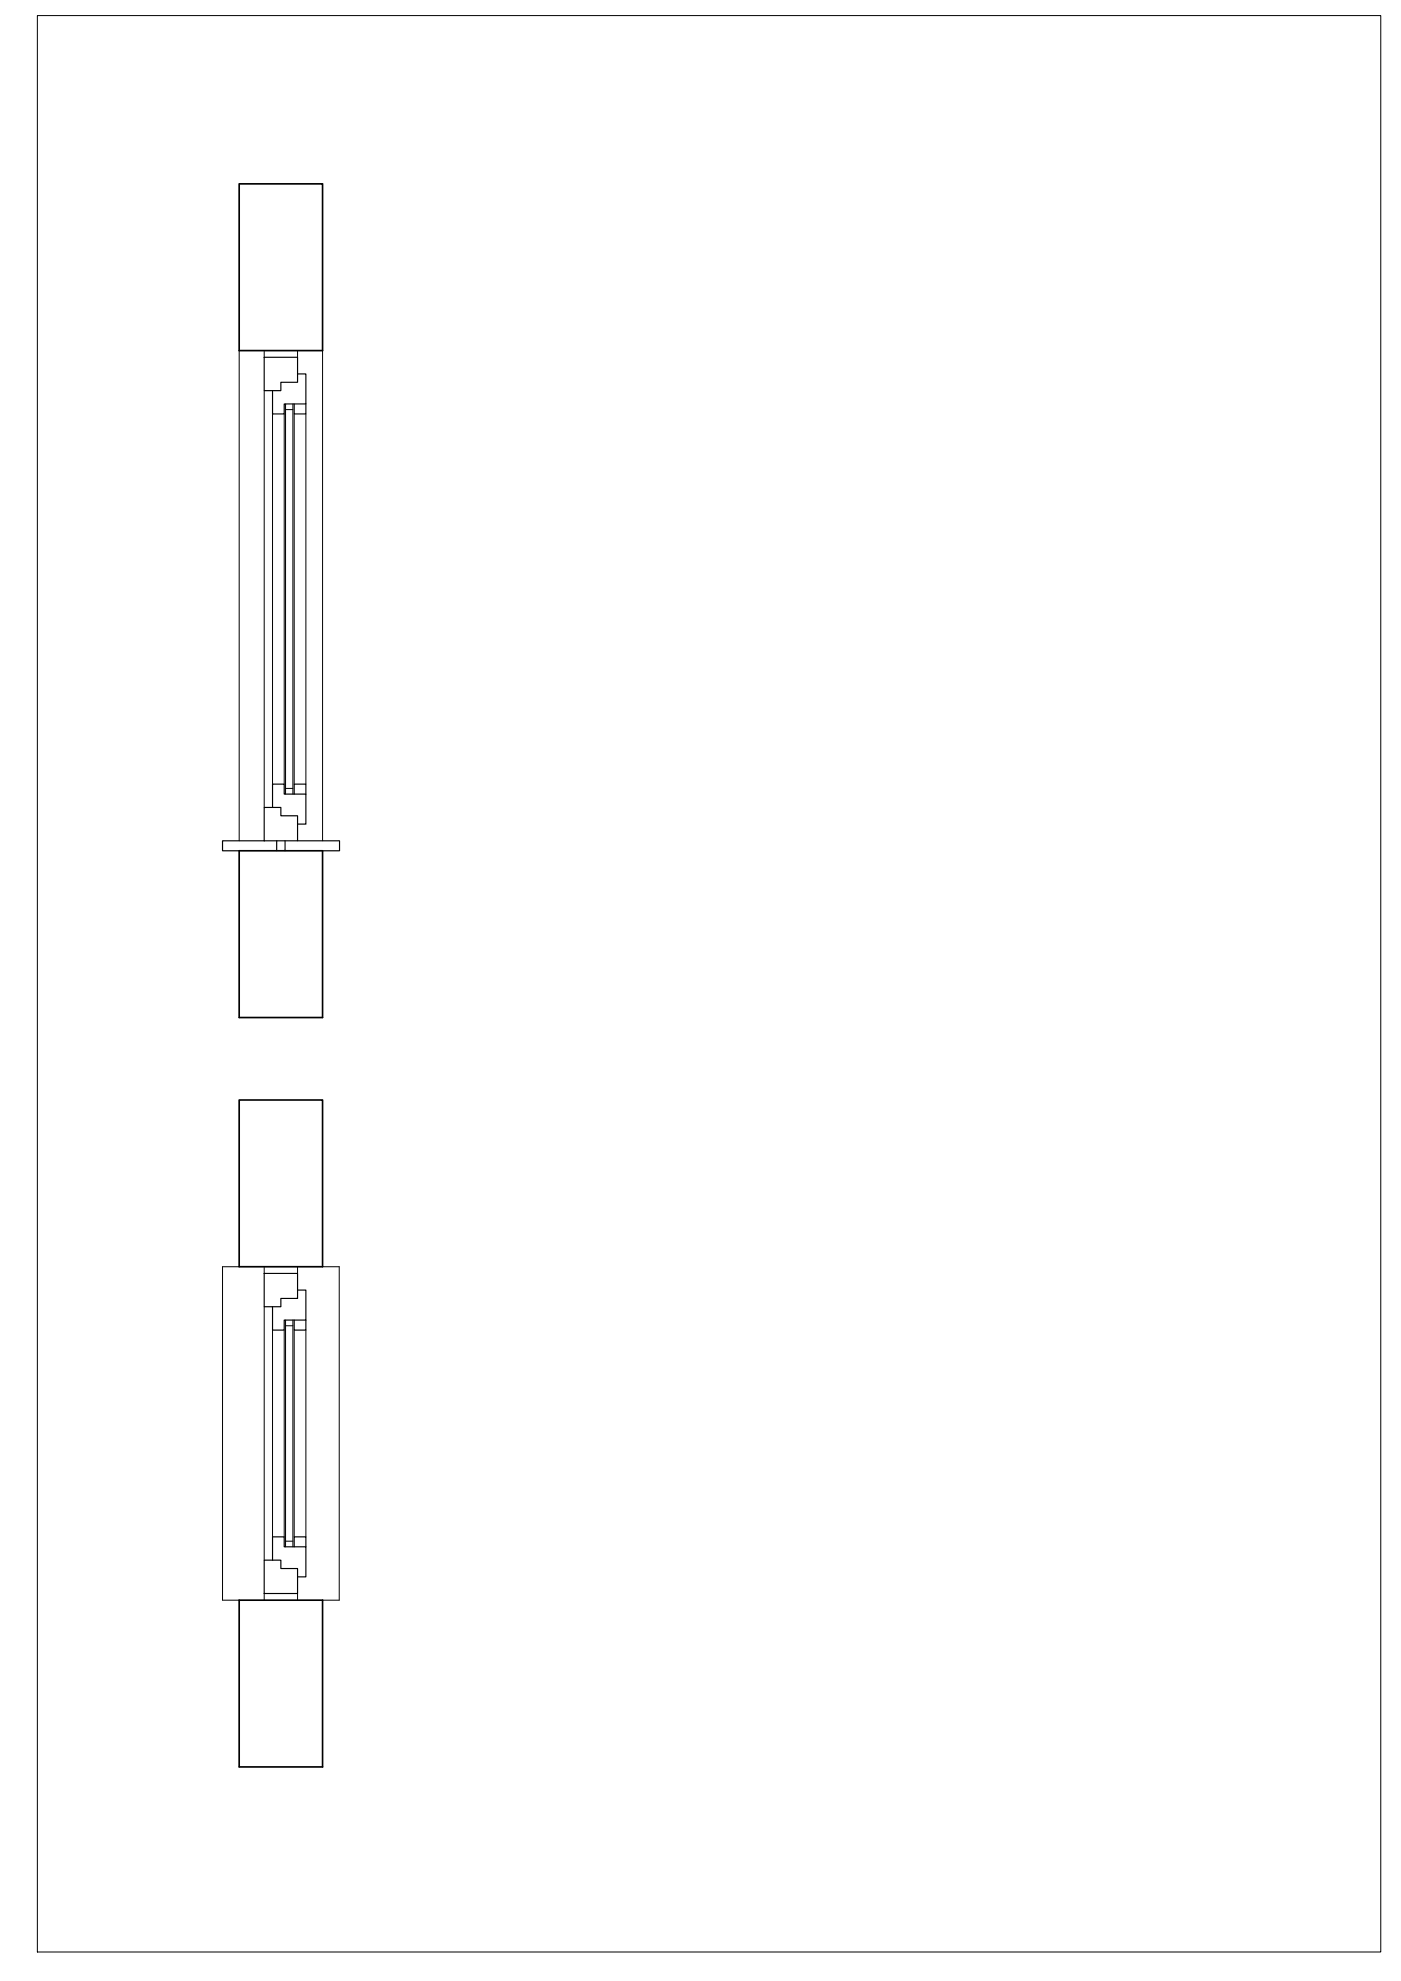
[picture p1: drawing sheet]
<svg xmlns="http://www.w3.org/2000/svg" width="420mm" height="594mm" viewBox="0 0 420 594" stroke-linecap="round" stroke-linejoin="round" font-family="sans-serif">
<!-- layer: 0 -->
<path d="M71.7 55.1h25v50h-25zM71.7 255.1h25v50h-25zM71.7 329.9h25v50h-25zM71.7 479.9h25v50h-25z" fill="none" stroke="#000" stroke-width=".5"/>
<!-- layer: 0.13 -->
<path d="M71.7 105.1v147M79.2 117.1v125M96.7 105.1v147M81.7 124.1v111M91.7 124.1v111M71.7 379.9h-5v100h5M96.7 379.9h5v100h-5M79.2 391.9v76M81.7 398.9v62M91.7 398.9v62" fill="none" stroke="#000" stroke-width=".3"/>
<!-- layer: 0.35 -->
<g fill="none" stroke="#000" stroke-width=".35">
<path d="M79.2 107.1h10v7.5h-5v2.5h-5zM89.2 112.1h2.5v9h-6.5v3h-3.5v-7M88.2 121.1v3h3.5v-3M88.2 238.1v-3h3.5v3M79.2 252.1h-12.5v3h5M79.2 242.1h5v2.5h5v7.5h-10zM81.7 242.1v-7h3.5v3h6.5v9h-2.5M83 252.1v3M85.5 252.1v3M89.2 252.1h12.6v3h-5.1M79.2 381.9h10v7.5h-5v2.5h-5zM88.2 395.9v3h3.5v-3"/>
<path d="M89.2 386.9h2.5v9h-6.5v3h-3.5v-7M79.2 467.9h5v2.5h5v7.5h-10zM81.7 467.9v-7h3.5v3h6.5v9h-2.5M88.2 463.9v-3h3.5v3"/>
</g>
<!-- layer: 0.25 -->
<g fill="none" stroke="#000" stroke-width=".3">
<path d="M79.2 105.1v2M89.2 105.1v2M85.2 124.1v111M85.6 121.1v117M85.6 122.8h2.2M87.8 121.1v117M88.2 124.1v111M85.6 236.4h2.2M79.2 379.9v2M89.2 379.9v2M85.2 398.9v62M85.6 395.9v68"/>
<path d="M85.6 397.6h2.2M87.8 395.9v68M88.2 398.9v62M79.2 477.9v2M85.6 462.2h2.2M89.2 477.9v2"/>
</g>
<!-- layer: 0 -->
<path d="M11.2 4.7h402.9v580.7h-402.9z" fill="none" stroke="#000" stroke-width=".3"/>
</svg>
